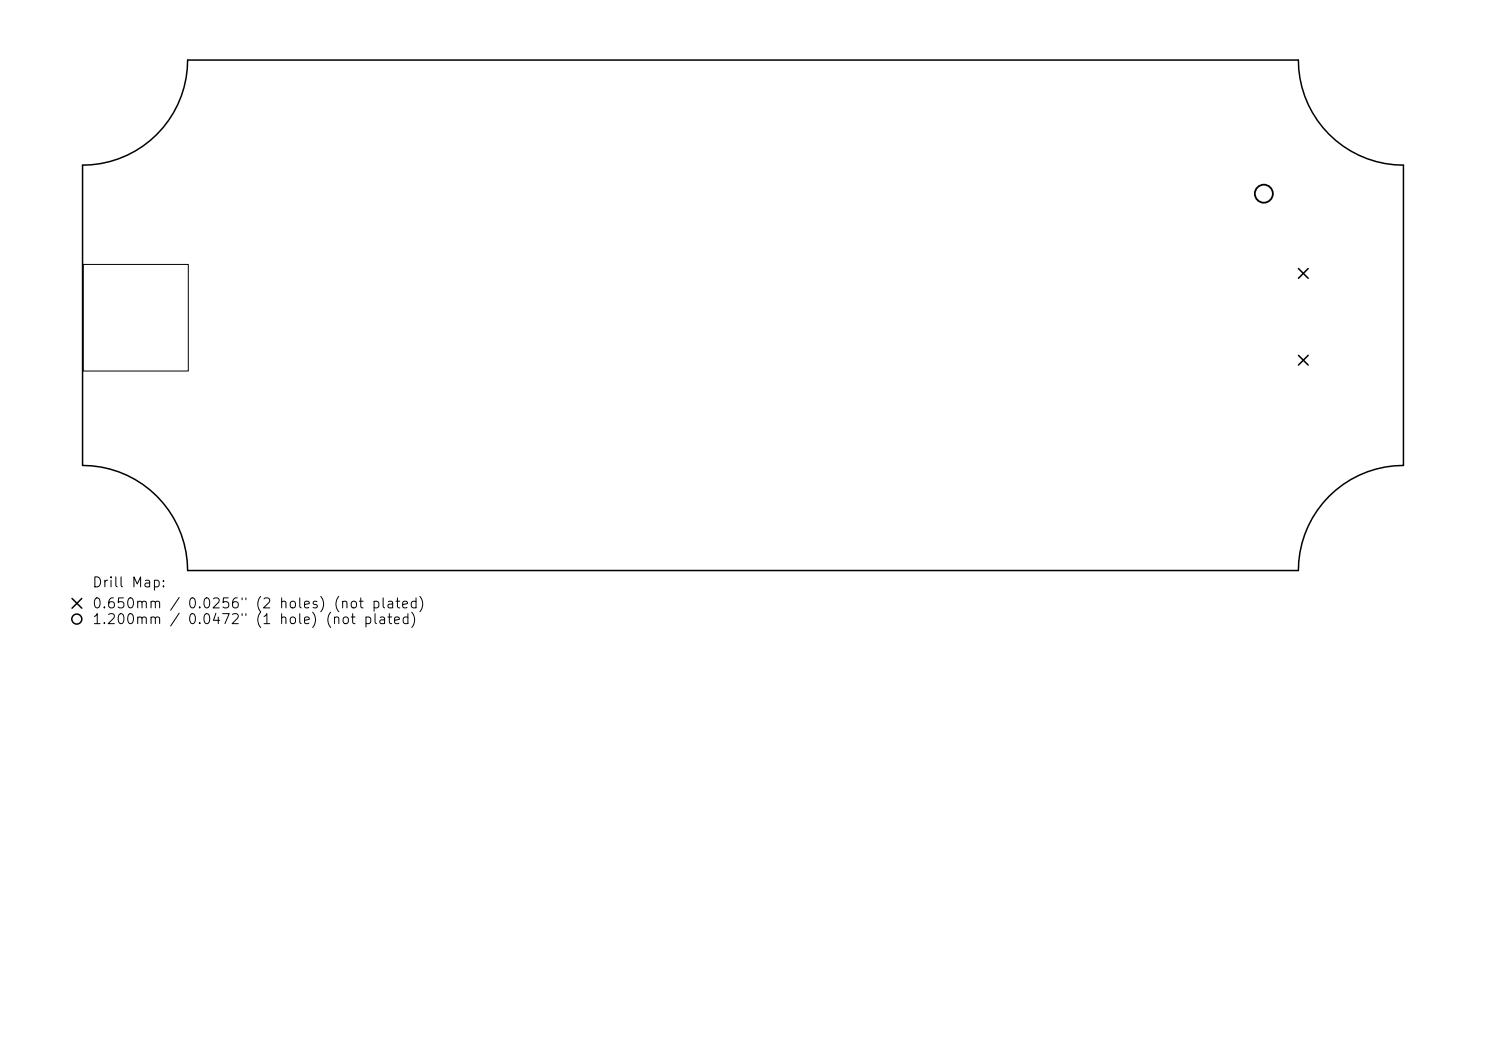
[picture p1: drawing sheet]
<svg xmlns="http://www.w3.org/2000/svg" width="297mm" height="210mm" viewBox="0 0 297 210" stroke-linecap="round" stroke-linejoin="round" font-family="sans-serif">
<defs><g id="words">
<g font-size="2">
<text x="18.3" y="117.9">Drill Map:</text>
<text x="18.3" y="122.1">0.650mm / 0.0256&quot; (2 holes) (not plated)</text>
<text x="18.3" y="125.2">1.200mm / 0.0472&quot; (1 hole) (not plated)</text>
</g>
</g></defs>
<path d="M16.6 52.8h21v21.3h-21z" fill="none" stroke="#000" stroke-width=".2"/>
<g fill="none" stroke="#000" stroke-width=".3">
<path d="M16.5 33a21 21 0 0 0 21-21h222a21 21 0 0 0 21 21v60a21 21 0 0 0-21 21h-222a21 21 0 0 0-21-21zM259.5 53.7l2 1.9M261.5 53.7l-2 1.9M259.5 71l2 1.9M261.5 71l-2 1.9M14.4 119.6l2 1.9M16.4 119.6l-2 1.9"/>
<circle cx="15.4" cy="123.7" r="1"/>
</g>
<circle cx="252.6" cy="38.7" r="1.8" fill="none" stroke="#000" stroke-width=".36"/>
<use href="#words"/>
</svg>
